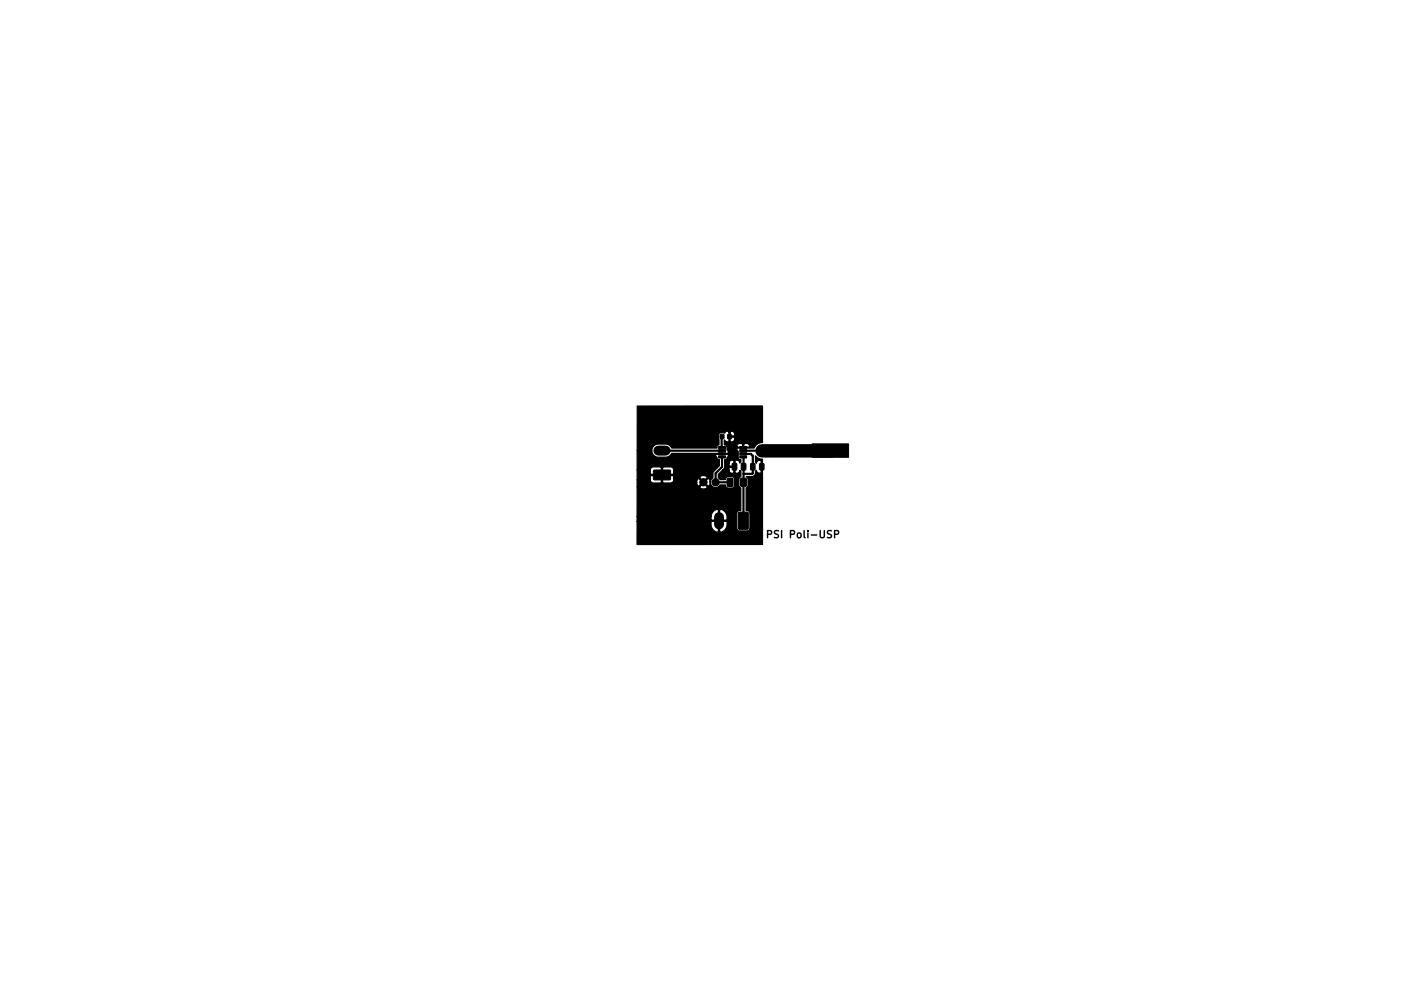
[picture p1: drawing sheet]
<svg xmlns="http://www.w3.org/2000/svg" width="297mm" height="210mm" viewBox="0 0 297 210" stroke-linecap="round" stroke-linejoin="round" font-family="sans-serif">
<defs><g id="words">
<text font-size="2.1" x="161.3" y="112.3">PSI Poli-USP</text>
</g></defs>
<path d="M160.3 111.6l.7-.1 .2-.2-.1-.4-.8-.1v1.5M174.3 111.6l.7-.1 .2-.2-.1-.4-.8-.1v1.5" fill="none" stroke="#000" stroke-width=".3"/>
<g fill="#000" stroke="#000" stroke-width=".21">
<path d="M136.6 98.2h3.3l.2 .2v1.7l-.3 .1h-3.2l-.1-.2zM150.4 90.7l.8 .1v.8l-.8-.1zM150.1 95.2h1.4v.4h-1.4zM150.1 94.5h1.4v.5h-1.4zM150.1 93.9h1.4v.4h-1.4zM150.1 93.2h1.4v.5h-1.4zM152 90.7l.8 .1v.8l-.8-.1zM151.9 99.9h1.2l-.1 1.6h-1.1zM153 96.8l.7-.1 .2 .2v1.1l-.1 .1-.7 .1-.1-.2zM154.9 96.8l.7-.1 .2 .2v1.1l-.1 .1-.7 .1-.1-.2zM154.7 99.9h1.2l-.1 1.6h-1.1zM154.5 93.2h1.5v.5h-1.5z"/>
<path d="M154.5 93.9h1.5v.4h-1.5zM154.5 94.5h1.5v.5h-1.5zM154.5 95.2h1.5v.4h-1.5zM156.8 96.8l.9 .1-.1 1.2-.8-.1zM158.7 96.8l.9 .1-.1 1.2-.8-.1zM169.6 92.7h7.7v2.8h-7.7zM154.3 107l1.8-.1 .2 .2v3.2l-.1 .2h-1.7l-.2-.1z"/>
<circle cx="148.8" cy="95.4" r=".4"/>
<circle cx="155.3" cy="90.9" r=".4"/>
<circle cx="146.9" cy="100.7" r=".76"/>
<circle cx="149.5" cy="100.7" r=".76"/>
</g>
<path d="M137.5 94.1h1.5M150.2 108v1.5" fill="none" stroke="#000" stroke-width="2.1"/>
<path d="M150.7 91.2v2.2M150.8 95.4v2.1l-1.3 1.3v1.9h3M155.3 94.8h1.6l.3 .4v3.6l-.1 .1h-1.8M155.3 95.5v13.2M161.6 94.1h-1M172.7 94.1h.1M155.3 100.7h.1" fill="none" stroke="#000" stroke-width=".46"/>
<path d="M159.2 94.1h14.5" fill="none" stroke="#000" stroke-width="2.8"/>
<path d="M138.3 94.1h.1M138.3 94.1h12.5M155.2 94.1h5.4" fill="none" stroke="#000" stroke-width=".45"/>
<path d="M133.1 84.8h26.2v7.6a1.71 1.71 0 0 0-1.7 1.2h-3.5l-.2 .1 .3 .5v1.6l.6 .2v.5l-.2 .2-.1-.1a.61 .61 0 0 0-.9-.3v2.4l.1 .1a.68 .68 0 0 0 .9-.6l.2 .2v1.1l-.4 .5-.1 1.3 .1 .3 .3 .3v4.7a.64 .64 0 0 0-.8 .6l.1 3.4 .4 .2 1.7 .1a.58 .58 0 0 0 .5-.6v-3.2a.63 .63 0 0 0-.7-.5v-4.7l.3-.3 .1-.3-.1-1.3-.3-.5 1.5-.1 .4-.4v-.6l.2-.2a.6 .6 0 0 0 .3 .5 .6 .6 0 0 0 .7-.1v-2.3l-.2-.2a.67 .67 0 0 0-.8 .6l-.2-.2v-1.3l.7 .5 .8 .2v17.8h-26.2v-4.8h15.4l.1 1 .5 .9a.75 .75 0 0 0 1 .2v-2.1h.2v2.1l.3 .1a1.82 1.82 0 0 0 1.3-2.2h-18.8v-1.1h15.4v.8h1.6v-2.1h.2v2.1h1.6a1.82 1.82 0 0 0-1.3-2.3l-.5 .2a1.23 1.23 0 0 0-1.5 1l-.1 .3h-15.4v-6.1h13.1a.92 .92 0 0 0 1.5 0l-.8-.8-.7 .8h-13.1v-1.5h2.7l.2 .5 .4 .1h1.6l.2-.1v-1.4h.2v1.4l.2 .1h6.9a.6 .6 0 0 0 .5 .7l.8-.8h.3l.8 .8 .2-.1 .2-.8a1.22 1.22 0 0 0 1.1 1.2l.6-.1 .4-.4h1.1a.58 .58 0 0 0 .6 .6h.9l.4-.3 .1-1.5a.58 .58 0 0 0-.6-.6h-1l-.3 .3-.1 .3h-1.1l-.4-.3v-.7l.9-.9h1.4v.1a.61 .61 0 0 0 1 .4v-1.1h-.9l-.1 .1v.5h-1.4l.4-.5 .1-1h.9v.5l.1 .1h.9v-1l-.2-.2a.68 .68 0 0 0-.8 .6h-.9v-.7l.4-.2 .4-.7-.2-.2h-2.4l-.1 .2 .3 .7 .5 .2v1.3l-1.3 1.2-.1 1.3-.6 .8a.58 .58 0 0 0-.4-.7l-.8 .8h-.3l-.8-.8-.3 .1-.2 .8h-5.1l.3-.3v-.8h5.5l.7 .8 .8-.8a.92 .92 0 0 0-1.5 0h-5.5l-.1-.4h-4.6l-.2 .2v.7h-2.7v-2.1h2.7v.8l.2 .1h2.2v-1.3h.2v1.3h2.2l.1-.1v-.8a.64 .64 0 0 0-.6-.6h-1.5l-.2 .2-.4-.2h-1.5l-.5 .2-.2 .4h-2.7v-4h3a1.36 1.36 0 0 0 1.4 1.4l1.8-.1 .5-.2 .5-.5h11.7l.2-.2-.3-.5v-.8l3.2 .2v-.6h.3v.6h1l.2-.2a.63 .63 0 0 0-.7-.6h-.4l-.1 .2-.4-.2h-.7l-.4 .6h-2l-.2-.3h-.4l.1-1.1a.56 .56 0 0 0 .9 .3v-.8h.2v.8l.2 .2a.62 .62 0 0 0 .6-.3 .62 .62 0 0 0 0-.7h-1.1l.1-1.1h.2v.8h.8l.2-.1a.61 .61 0 0 0-.3-.7 .61 .61 0 0 0-.7 0l-.4-.2a.66 .66 0 0 0-.7 .5l-.9-.1-.4 .3 .1 2.2-.4 .1v.6h-9.5l-.5-.7-.5-.2h-1.8l-1 .4-.2 .5-.2 .5h-3z" fill="#000" stroke="#000" stroke-width=".25"/>
<use href="#words"/>
</svg>
